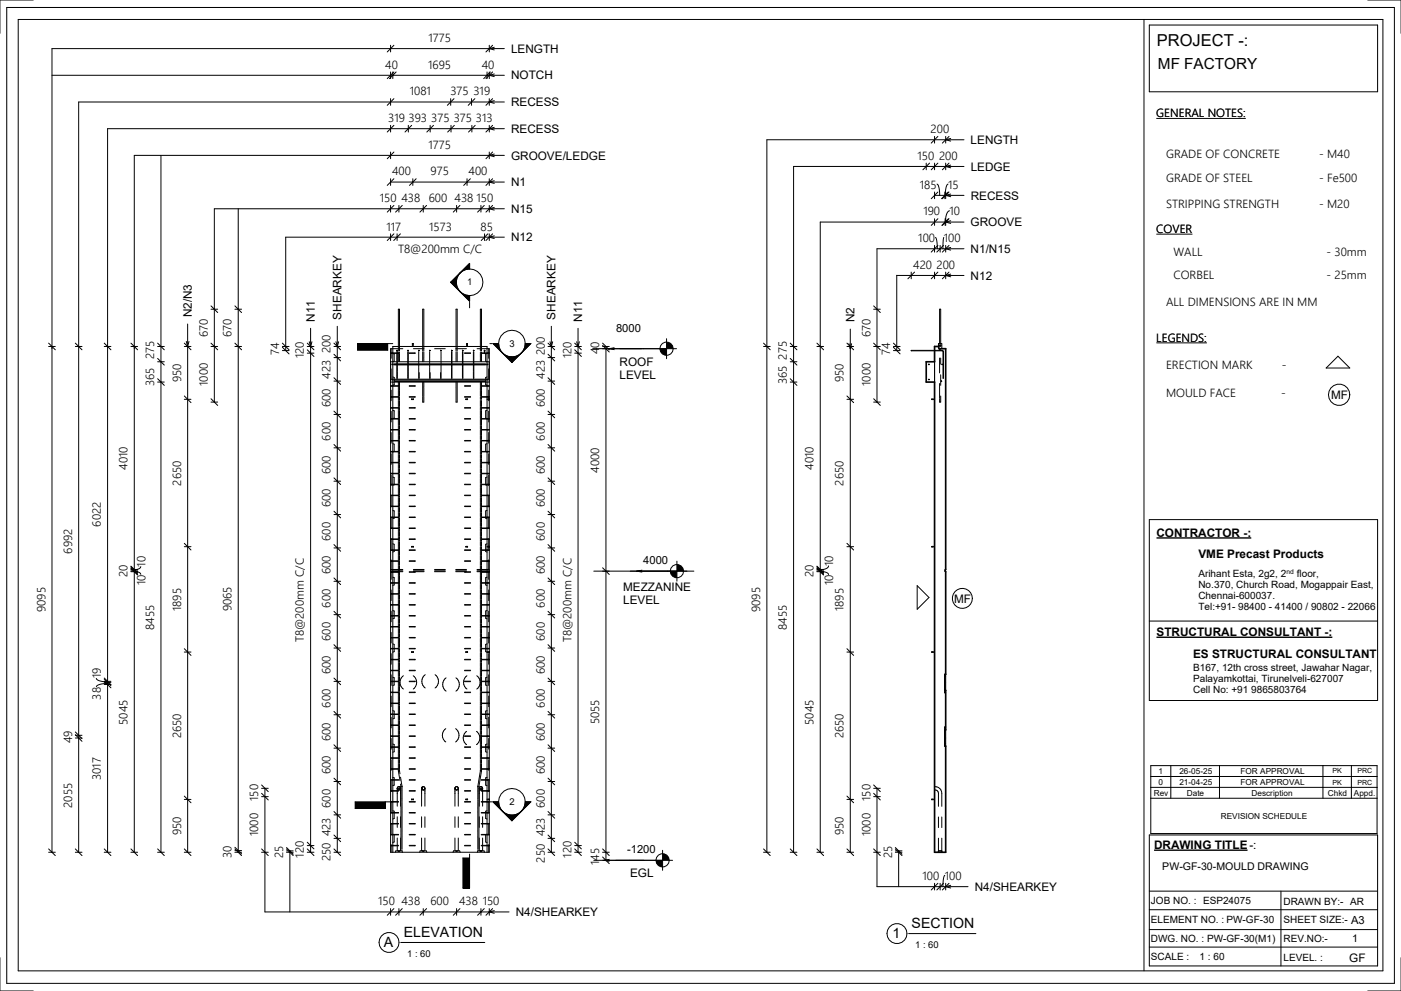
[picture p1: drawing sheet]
<svg xmlns="http://www.w3.org/2000/svg" width="420mm" height="297mm" viewBox="0 0 420 297" stroke-linecap="round" stroke-linejoin="round" font-family="sans-serif">
<defs><g id="words">
<text font-size="4.9" x="346.9" y="13.9">PROJECT -:</text>
<text font-size="4.6" x="347.2" y="20.7">MF FACTORY</text>
<g font-size="4.2">
<text x="121.1" y="280.8">ELEVATION</text>
<text x="267.6" y="281.3">1</text>
<text x="273.4" y="278.2">SECTION</text>
<text x="115" y="284">A</text>
</g>
<g font-size="3.5">
<text x="128.5" y="12.6">1775</text>
<text x="153.2" y="15.8">LENGTH</text>
<text x="115.5" y="20.6">40</text>
<text x="128.4" y="20.6">1695</text>
<text x="144.4" y="20.6">40</text>
<text x="153.2" y="23.8">NOTCH</text>
<text x="122.9" y="28.6">1081</text>
<text x="135.1" y="28.6">375</text>
<text x="142" y="28.6">319</text>
<text x="153.2" y="31.8">RECESS</text>
<text x="346.7" y="35.2">GENERAL NOTES:</text>
<text x="116.4" y="36.6">319</text>
<text x="122.5" y="36.6">393</text>
<text x="129.3" y="36.6">375</text>
<text x="136" y="36.6">375</text>
<text x="142.7" y="36.6">313</text>
<text x="153.2" y="39.8">RECESS</text>
<text x="279" y="39.9">200</text>
<text x="128.5" y="44.6">1775</text>
<text x="153.2" y="47.8">GROOVE/LEDGE</text>
<text x="275.1" y="47.9">150</text>
<text x="281.6" y="47.9">200</text>
<text x="291" y="43.2">LENGTH</text>
<text x="349.6" y="47.3">GRADE OF CONCRETE</text>
<text x="395.5" y="47.3">- M40</text>
<text x="117.6" y="52.6">400</text>
<text x="129.1" y="52.6">975</text>
<text x="140.5" y="52.6">400</text>
<text x="291" y="51.2">LEDGE</text>
<text x="153.2" y="55.8">N1</text>
<text x="275.8" y="56.6">185</text>
<text x="284.2" y="56.6">15</text>
<text x="291" y="59.8">RECESS</text>
<text x="349.6" y="54.6">GRADE OF STEEL</text>
<text x="395.5" y="54.6">- Fe500</text>
<text x="113.9" y="60.6">150</text>
<text x="120.4" y="60.6">438</text>
<text x="128.6" y="60.6">600</text>
<text x="136.3" y="60.6">438</text>
<text x="142.9" y="60.6">150</text>
<text x="153.2" y="63.8">N15</text>
<text x="276.9" y="64.6">190</text>
<text x="284.7" y="64.6">10</text>
<text x="349.6" y="62.3">STRIPPING STRENGTH</text>
<text x="395.5" y="62.3">- M20</text>
<text x="115.8" y="69.1">117</text>
<text x="128.7" y="69.1">1573</text>
<text x="144.1" y="69.1">85</text>
<text x="291" y="67.8">GROOVE</text>
<text x="346.7" y="69.9">COVER</text>
<text x="119.3" y="75.9">T8@200mm C/C</text>
<text x="153.2" y="72.4">N12</text>
<text x="275.3" y="72.6">100</text>
<text x="283" y="72.6">100</text>
<text x="291" y="75.8">N1/N15</text>
<text x="351.8" y="76.8">WALL</text>
<text x="397.8" y="76.8">- 30mm</text>
<text x="273.8" y="80.6">420</text>
<text x="280.8" y="80.6">200</text>
<text x="291" y="83.8">N12</text>
<text x="351.8" y="83.5">CORBEL</text>
<text x="397.8" y="83.5">- 25mm</text>
<text x="57.5" y="95.1" transform="rotate(-90 57.5 95.1)">N2/N3</text>
<text x="102.4" y="95.8" transform="rotate(-90 102.4 95.8)">SHEARKEY</text>
<text x="166.6" y="95.8" transform="rotate(-90 166.6 95.8)">SHEARKEY</text>
<text x="349.6" y="91.6">ALL DIMENSIONS ARE IN MM</text>
<text x="62.3" y="101.1" transform="rotate(-90 62.3 101.1)">670</text>
<text x="69.4" y="101.1" transform="rotate(-90 69.4 101.1)">670</text>
<text x="94.4" y="96.4" transform="rotate(-90 94.4 96.4)">N11</text>
<text x="174.6" y="96.4" transform="rotate(-90 174.6 96.4)">N11</text>
<text x="256.2" y="96.7" transform="rotate(-90 256.2 96.7)">N2</text>
<text x="261" y="101.1" transform="rotate(-90 261 101.1)">670</text>
<text x="46.3" y="107.6" transform="rotate(-90 46.3 107.6)">275</text>
<text x="83.7" y="106.4" transform="rotate(-90 83.7 106.4)">74</text>
<text x="91.1" y="107.4" transform="rotate(-90 91.1 107.4)">120</text>
<text x="99.1" y="105.9" transform="rotate(-90 99.1 105.9)">200</text>
<text x="163.3" y="106.5" transform="rotate(-90 163.3 106.5)">200</text>
<text x="171.3" y="107.4" transform="rotate(-90 171.3 107.4)">120</text>
<text x="179.7" y="106.1" transform="rotate(-90 179.7 106.1)">40</text>
<text x="236" y="107.8" transform="rotate(-90 236 107.8)">275</text>
<text x="266.9" y="106.4" transform="rotate(-90 266.9 106.4)">74</text>
<text x="346.7" y="102.5">LEGENDS:</text>
<text x="99.1" y="113.6" transform="rotate(-90 99.1 113.6)">423</text>
<text x="163.3" y="113.6" transform="rotate(-90 163.3 113.6)">423</text>
<text x="185.8" y="109.6">ROOF</text>
<text x="185.8" y="113.6">LEVEL</text>
<text x="349.6" y="110.8">ERECTION MARK</text>
<text x="384.3" y="110.8">-</text>
<text x="46.3" y="115.8" transform="rotate(-90 46.3 115.8)">365</text>
<text x="54.3" y="114.6" transform="rotate(-90 54.3 114.6)">950</text>
<text x="62.3" y="115.7" transform="rotate(-90 62.3 115.7)">1000</text>
<text x="236" y="115.2" transform="rotate(-90 236 115.2)">365</text>
<text x="253" y="114.6" transform="rotate(-90 253 114.6)">950</text>
<text x="261" y="115.7" transform="rotate(-90 261 115.7)">1000</text>
<text x="349.6" y="119.1">MOULD FACE</text>
<text x="384.2" y="119.1">-</text>
<text x="399.1" y="119.7">MF</text>
<text x="99.1" y="122.1" transform="rotate(-90 99.1 122.1)">600</text>
<text x="163.3" y="122.1" transform="rotate(-90 163.3 122.1)">600</text>
<text x="99.1" y="132.1" transform="rotate(-90 99.1 132.1)">600</text>
<text x="163.3" y="132.1" transform="rotate(-90 163.3 132.1)">600</text>
<text x="38.3" y="140.8" transform="rotate(-90 38.3 140.8)">4010</text>
<text x="99.1" y="142.1" transform="rotate(-90 99.1 142.1)">600</text>
<text x="163.3" y="142.1" transform="rotate(-90 163.3 142.1)">600</text>
<text x="179.7" y="141.7" transform="rotate(-90 179.7 141.7)">4000</text>
<text x="244" y="140.8" transform="rotate(-90 244 140.8)">4010</text>
<text x="54.3" y="145.6" transform="rotate(-90 54.3 145.6)">2650</text>
<text x="253" y="145.6" transform="rotate(-90 253 145.6)">2650</text>
<text x="99.1" y="152.1" transform="rotate(-90 99.1 152.1)">600</text>
<text x="163.3" y="152.1" transform="rotate(-90 163.3 152.1)">600</text>
<text x="30.3" y="157.9" transform="rotate(-90 30.3 157.9)">6022</text>
<text x="346.8" y="160.9">CONTRACTOR -:</text>
<text x="21.6" y="166" transform="rotate(-90 21.6 166)">6992</text>
<text x="99.1" y="162.1" transform="rotate(-90 99.1 162.1)">600</text>
<text x="163.3" y="162.1" transform="rotate(-90 163.3 162.1)">600</text>
<text x="359.3" y="167.3">VME Precast Products</text>
<text x="38.3" y="173" transform="rotate(-90 38.3 173)">20</text>
<text x="43.6" y="169.9" transform="rotate(-90 43.6 169.9)">10</text>
<text x="99.1" y="172.1" transform="rotate(-90 99.1 172.1)">600</text>
<text x="163.3" y="172.1" transform="rotate(-90 163.3 172.1)">600</text>
<text x="244" y="173" transform="rotate(-90 244 173)">20</text>
<text x="249.8" y="169.7" transform="rotate(-90 249.8 169.7)">10</text>
<text x="43.6" y="175.4" transform="rotate(-90 43.6 175.4)">10</text>
<text x="186.8" y="177.2">MEZZANINE</text>
<text x="249.8" y="175.5" transform="rotate(-90 249.8 175.5)">10</text>
<text x="13.6" y="183.5" transform="rotate(-90 13.6 183.5)">9095</text>
<text x="54.3" y="183.2" transform="rotate(-90 54.3 183.2)">1895</text>
<text x="69.4" y="183.2" transform="rotate(-90 69.4 183.2)">9065</text>
<text x="99.1" y="182.1" transform="rotate(-90 99.1 182.1)">600</text>
<text x="163.3" y="182.1" transform="rotate(-90 163.3 182.1)">600</text>
<text x="186.8" y="181.2">LEVEL</text>
<text x="228" y="183.5" transform="rotate(-90 228 183.5)">9095</text>
<text x="253" y="183.2" transform="rotate(-90 253 183.2)">1895</text>
<text x="286" y="180.7">MF</text>
<text x="46.3" y="188.9" transform="rotate(-90 46.3 188.9)">8455</text>
<text x="236" y="188.9" transform="rotate(-90 236 188.9)">8455</text>
<text x="346.8" y="190.7">STRUCTURAL CONSULTANT -:</text>
<text x="91.1" y="192.5" transform="rotate(-90 91.1 192.5)">T8@200mm C/C</text>
<text x="99.1" y="192.1" transform="rotate(-90 99.1 192.1)">600</text>
<text x="163.3" y="192.1" transform="rotate(-90 163.3 192.1)">600</text>
<text x="171.3" y="192.5" transform="rotate(-90 171.3 192.5)">T8@200mm C/C</text>
<text x="357.7" y="197.1">ES STRUCTURAL CONSULTANT</text>
<text x="30.3" y="203.4" transform="rotate(-90 30.3 203.4)">19</text>
<text x="99.1" y="202.1" transform="rotate(-90 99.1 202.1)">600</text>
<text x="163.3" y="202.1" transform="rotate(-90 163.3 202.1)">600</text>
<text x="30.3" y="209.7" transform="rotate(-90 30.3 209.7)">38</text>
<text x="99.1" y="212.1" transform="rotate(-90 99.1 212.1)">600</text>
<text x="163.3" y="212.1" transform="rotate(-90 163.3 212.1)">600</text>
<text x="38.3" y="217.3" transform="rotate(-90 38.3 217.3)">5045</text>
<text x="54.3" y="221.4" transform="rotate(-90 54.3 221.4)">2650</text>
<text x="179.7" y="217.2" transform="rotate(-90 179.7 217.2)">5055</text>
<text x="244" y="217.3" transform="rotate(-90 244 217.3)">5045</text>
<text x="253" y="221.4" transform="rotate(-90 253 221.4)">2650</text>
<text x="21.6" y="222.8" transform="rotate(-90 21.6 222.8)">49</text>
<text x="99.1" y="222.1" transform="rotate(-90 99.1 222.1)">600</text>
<text x="163.3" y="222.1" transform="rotate(-90 163.3 222.1)">600</text>
<text x="30.3" y="233.8" transform="rotate(-90 30.3 233.8)">3017</text>
<text x="99.1" y="232.1" transform="rotate(-90 99.1 232.1)">600</text>
<text x="163.3" y="232.1" transform="rotate(-90 163.3 232.1)">600</text>
<text x="21.6" y="242.2" transform="rotate(-90 21.6 242.2)">2055</text>
<text x="77.4" y="240.2" transform="rotate(-90 77.4 240.2)">150</text>
<text x="99.1" y="242.1" transform="rotate(-90 99.1 242.1)">600</text>
<text x="163.3" y="242.1" transform="rotate(-90 163.3 242.1)">600</text>
<text x="261" y="240.2" transform="rotate(-90 261 240.2)">150</text>
<text x="54.3" y="250.4" transform="rotate(-90 54.3 250.4)">950</text>
<text x="77.4" y="250.7" transform="rotate(-90 77.4 250.7)">1000</text>
<text x="99.1" y="250.7" transform="rotate(-90 99.1 250.7)">423</text>
<text x="163.3" y="250.7" transform="rotate(-90 163.3 250.7)">423</text>
<text x="253" y="250.4" transform="rotate(-90 253 250.4)">950</text>
<text x="261" y="250.7" transform="rotate(-90 261 250.7)">1000</text>
<text x="69.4" y="257.2" transform="rotate(-90 69.4 257.2)">30</text>
<text x="84.9" y="257.2" transform="rotate(-90 84.9 257.2)">25</text>
<text x="91.1" y="257.1" transform="rotate(-90 91.1 257.1)">120</text>
<text x="171.3" y="257.1" transform="rotate(-90 171.3 257.1)">120</text>
<text x="267.5" y="257.2" transform="rotate(-90 267.5 257.2)">25</text>
<text x="346" y="254.5">DRAWING TITLE</text>
<text x="374.6" y="254.5">-:</text>
<text x="99.1" y="258.2" transform="rotate(-90 99.1 258.2)">250</text>
<text x="163.3" y="258.6" transform="rotate(-90 163.3 258.6)">250</text>
<text x="179.7" y="259.3" transform="rotate(-90 179.7 259.3)">145</text>
<text x="188.9" y="262.9">EGL</text>
<text x="276.6" y="263.8">100</text>
<text x="283.3" y="263.8">100</text>
<text x="292.3" y="267.1">N4/SHEARKEY</text>
<text x="113.4" y="271.4">150</text>
<text x="120.4" y="271.4">438</text>
<text x="129" y="271.4">600</text>
<text x="137.7" y="271.4">438</text>
<text x="144.7" y="271.4">150</text>
<text x="154.6" y="274.6">N4/SHEARKEY</text>
<text x="404.6" y="288.4">GF</text>
</g>
<g font-size="3.4">
<text x="184.7" y="99.6">8000</text>
<text x="192.9" y="169">4000</text>
<text x="188" y="255.6">-1200</text>
<text x="405.1" y="276.9">A3</text>
</g>
<g font-size="3.2">
<text x="348.5" y="260.9">PW-GF-30-MOULD DRAWING</text>
<text x="405.5" y="282.4">1</text>
</g>
<g font-size="3">
<text x="359.3" y="172.9">Arihant Esta, 2g2, 2</text>
<text x="388.8" y="172.9">floor,</text>
<text x="359.3" y="176.2">No.370, Church Road, Mogappair East,</text>
<text x="359.3" y="179.5">Chennai-600037.</text>
<text x="359.3" y="182.8">Tel:+91- 98400 - 41400 / 90802 - 22066</text>
<text x="357.7" y="201.1">B167, 12th cross street, Jawahar Nagar,</text>
<text x="357.7" y="204.4">Palayamkottai, Tirunelveli-627007</text>
<text x="357.7" y="207.8">Cell No: +91 9865803764</text>
<text x="345.1" y="270.9">JOB NO. :</text>
<text x="360.7" y="271.1">ESP24075</text>
<text x="384.8" y="271.4">DRAWN BY:-</text>
<text x="404.8" y="271.4">AR</text>
<text x="345.1" y="276.8">ELEMENT NO. :</text>
<text x="367.7" y="276.8">PW-GF-30</text>
<text x="384.8" y="276.8">SHEET SIZE:-</text>
<text x="345.1" y="282.4">DWG. NO. :</text>
<text x="345.1" y="287.7">SCALE :</text>
<text x="359.7" y="287.7">1 : 60</text>
<text x="361.9" y="282.4">PW-GF-30(M1)</text>
<text x="384.8" y="282.4">REV.NO:-</text>
<text x="384.8" y="288">LEVEL. :</text>
</g>
<g font-size="2.8">
<text x="140.1" y="85.6">1</text>
<text x="152.8" y="103.9">3</text>
<text x="152.8" y="241.3">2</text>
<text x="122.1" y="287">1 : 60</text>
<text x="274.4" y="284.3">1 : 60</text>
</g>
<g font-size="2.5">
<text x="347.4" y="232">1</text>
<text x="353.6" y="232">26-05-25</text>
<text x="372" y="232">FOR APPROVAL</text>
<text x="345.9" y="238.6">Rev</text>
<text x="347.4" y="235.3">0</text>
<text x="353.6" y="235.3">21-04-25</text>
<text x="355.9" y="238.6">Date</text>
<text x="372" y="235.3">FOR APPROVAL</text>
<text x="375.3" y="238.6">Description</text>
<text x="398.2" y="238.6">Chkd</text>
<text x="406" y="238.6">Appd.</text>
<text x="366" y="245.4">REVISION SCHEDULE</text>
</g>
<g font-size="2.1">
<text x="399.5" y="231.8">PK</text>
<text x="407" y="231.8">PRC</text>
<text x="399.5" y="235.2">PK</text>
<text x="407" y="235.2">PRC</text>
</g>
<text font-size="2" x="385.7" y="172">nd</text>
</g></defs>
<g fill="#000">
<path d="M140.8 79v1.6l-1 .2-1.8 1zM135.1 84.6l2.9-2.8-.7 .8-.5 2zM135.1 84.6h1.7l.1 1.1 1.1 1.8zM138 87.5l.8 .6 2 .5v1.7zM107.2 103h9v2h-9zM147.8 103h1.7l.1 1 1.1 1.8zM153.5 107l2-.5 .8-.7-2.8 2.9zM150.7 105.8l.8 .7 2 .5v1.7zM157.5 103h1.7l-2.9 2.8 1.1-1.8zM182.6 104.5l1.5-.2v.5zM197.9 104.5h2v2a2 2 0 0 1-2-2zM199.9 102.5a2 2 0 0 1 2 2h-2z"/>
<path d="M278.4 109.2h.2zM278.4 113.8h.2zM282.3 114.2v.2zM282.5 109.1v.2zM106.5 240.4h9v2h-9zM138.8 257.2h2v9h-2zM147.8 240.4h1.7l.5 2 .7 .8zM153.5 244.4l2-.5 .8-.7-2.8 2.8zM150.7 243.2l.8 .7 2 .5v1.6zM157.5 240.4h1.7l-2.9 2.8 .7-.8z"/>
</g>
<g fill="none" stroke="#000" stroke-width=".3">
<path d="M117.1 13.6v2M118.1 13.6l-2 2M146.7 13.6v2M147.7 13.6l-2 2M148.2 14.2l-1.5 .4 1.5 .4M151.2 14.6h-135.6v240.9M117.1 21.6v2M117.1 30.6h-93.5v73.3M117.1 38.6h-84.8v65.3M117.8 21.6v2M118.1 21.6l-2 2M118.8 21.6l-2 2"/>
<path d="M146 21.6v2M146.7 21.6v2M147 21.6l-2 2M147.7 21.6l-2 2M148.2 22.2l-1.5 .4 1.5 .4M151.2 22.6h-135.6M48.3 46.6v208.9M117.1 45.6v2M117.1 53.6v2M118.1 53.6l-2 2M118.1 45.6l-2 2M123.8 53.6v2"/>
<path d="M124.8 53.6l-2 2M140 53.6v2M141 53.6l-2 2M146.7 45.6v2M146.7 53.6v2M147.7 53.6l-2 2M147.7 45.6l-2 2M148.2 46.2l-1.5 .4 1.5 .4M148.2 54.2l-1.5 .4 1.5 .4M151.2 46.6h-110.9v208.9M151.2 54.6h-34.1M277.7 49.9h-39.8v54"/>
<path d="M280.2 41.9h-50.3v62M71.4 62.6v30.1M117.1 61.6v2M117.1 71.1h-31.4v32.8M118.1 61.6l-2 2M119.6 61.6v2M120.6 61.6l-2 2M126.9 61.6v2M127.9 61.6l-2 2M136.9 61.6v2M137.9 61.6l-2 2M144.2 61.6v2"/>
<path d="M145.2 61.6l-2 2M146.7 61.6v2M147.7 61.6l-2 2M148.2 62.2l-1.5 .4 1.5 .4M151.2 62.6h-86.9v57.9M280.2 74.6h-17.2v18.1M280.2 66.6h-34.3v37.3M56.3 97.1v158.4M63.3 92.7h2M63.3 91.7l2 2M93.1 98.4v157.1M101.1 97.8v157.7"/>
<path d="M135.1 84.6l5.7 5.7v-1.7M135.1 84.6h1.7M135.1 84.6l2.9 2.9M136.8 84.6l.1 1.1 1.1 1.8M138 87.5l.8 .6 2 .5M140.8 80.6a4 4 0 0 1 4 4 4 4 0 0 1-4 4M140.8 80.6a4 4 0 0 0-4 4 4 4 0 0 0 4 4M140.8 80.6a4 4 0 0 0-4 4M140.8 80.6v-1.6l-5.7 5.6M140.8 90.6v1.7M165.3 97.8v157.7M173.3 98.4v157.1"/>
<path d="M268.9 82.5v21.4M268.9 82.6h4.3M14.6 103.9h2M14.6 102.9l2 2M39.3 103.9h2M39.3 102.9l2 2M47.3 103.9h2M47.3 108.5h2M47.3 114.5h2M47.3 113.5l2 2M47.3 107.5l2 2M47.3 102.9l2 2"/>
<path d="M55.3 103.9h2M55.3 118.7l2 2M55.3 119.7h2M55.3 102.9l2 2M55.9 102.4l.4 1.5 .4-1.5M63.3 103.9h2M63.3 119.5l2 2M63.3 102.9l2 2M92.1 103.9h2M92.1 104.9l2 2M92.1 105.9h2M92.1 102.9l2 2"/>
<path d="M92.7 102.5l.4 1.5 .4-1.5M100.1 103.9h2M100.1 114.2h2M100.1 107.2h2M100.1 113.2l2 2M100.1 106.2l2 2M100.1 102.9l2 2M100.7 102.5l.4 1.5 .4-1.5M116.2 103v2h-9v-2h10.6M117.1 108.5h29.6M117.1 114.5h29.6M117.3 104.5v2.9"/>
<path d="M117.3 110.6v3.2M117.3 117v3.1M117.5 109.1h28.8v.2h-28.8zM117.5 113.7h28.8v.2h-28.8zM117.8 109.1v-5.2h28.2v5.2M117.8 109.3v4.4M117.8 113.9v141.6M117.8 106l.4 .1v2.2l-.4 .2M117.8 113l.4 .2v.5M118.2 113.9v1.4l-.4 .2M118.3 114.2h27.2v.2h-27.2zM119 113.2v.2l.1-.2"/>
<path d="M119 105.1v.3M119 105.7v.1M119 105.9v1.4M119 107.4v1M119 108.5v.6M119 109.3v.9M119 110.3v1M119 111.4v1M119 112.5v.6M119 105.1h.1M119 105v.1M119.1 105h.1"/>
<path d="M119.1 105h-.1M119.1 105v.1M119.1 105.1h.1M119.1 105.1v.2M119.1 105.6v.2M119.1 105.9v1.4M119.1 107.4v1M119.1 108.5v.6M119.1 109.3v.9M119.1 110.3v1M119.1 111.4v1M119.1 112.5v.6"/>
<path d="M119.4 104.4v-11.7h.4v11.7M119.4 104.5v.8M119.4 105.6v.2M119.4 105.9v1.4M119.4 107.4v1M119.4 114.5v1.1M119.4 115.8v.1M119.4 116.1v1M119.4 117.2v1.6M119.4 119.1v.9M119.5 105.8l-2.4 .1h2.4M119.5 115.6l-2.4 .1 2.4 .1"/>
<path d="M119.5 118.9l-2.4 .1 2.4 .1M119.8 104.5v.7M119.8 105.6v.2M119.8 105.9v1.4M119.8 107.4v1M119.8 114.5v1.1M119.8 115.8v.1M119.8 116.1v1M119.8 117.2v1.6M119.8 119.1v.9M120.8 104.5h-3.7v151h29.6v-151h-3.7M122.3 113.2v.2l.1-.2"/>
<path d="M122.3 105.1v.1M122.3 105.6v.2M122.3 105.9v1.4M122.3 107.4v1M122.3 108.5v.6M122.3 109.3v.9M122.3 110.3v1M122.3 111.4v1M122.3 112.5v.6M122.3 105.1h.1M122.3 105v.1M122.4 105h.1"/>
<path d="M122.4 105v.1M122.4 105.1h.1M122.4 105.1v.1M122.4 105.6v.2M122.4 105.9v1.4M122.4 107.4v1M122.4 108.5v.6M122.4 109.3v.9M122.4 110.3v1M122.4 111.4v1M122.4 112.5v.6M122.7 105.8h1.7l-1.7 .1"/>
<path d="M122.7 115.6h1.7l-1.7 .2M122.7 118.9h1.7l-1.7 .2M123.4 119.6h.5v.2h-.5zM123.6 103.9v-.9h.3v.9M123.6 103.1h.3M123.9 119.6v.2M124 104.5h3.1M125.5 113.2v.2l.2-.2M125.5 105.1v.1M125.5 105.5v1.8M125.5 107.4v1.7M125.5 109.3v.9"/>
<path d="M125.5 110.3v2.8M125.6 105.1h.1M125.6 105v.1M125.5 105.1h.1M125.6 105h.1M125.6 105l.1 .1M125.7 105.1h.1M125.7 111.7v1.4M126.7 104.4v-11.7h.4v11.7M126.7 119v1.5h.4v-1.5M126.7 104.5v.7M126.7 105.5v1.8"/>
<path d="M126.7 107.4v1.1M126.7 114.5v1.4M126.7 116.1v2.7M127.1 104.5v.7M127.1 105.5v1.8M127.1 107.4v1.1M127.1 114.5v1.4M127.1 116.1v2.7M128.8 113.2v.2l.2-.2M128.8 105.1v.1M128.8 105.5v1.8M128.8 107.4v1.7"/>
<path d="M128.8 109.3v.9M128.8 110.3v2.8M128.8 105.1h.1M128.9 105l-.1 .1M128.9 105h.1M128.9 105v.1M129 105.1h.1M129 111.7v1.4M130.3 104.5h3.2M132.1 113.2v.2l.1-.2M132.1 111.7v1.4M132.1 105v.1"/>
<path d="M132.1 105.1h.1M132.2 105h.1M132.2 105v.1M132.2 105.1h.1M132.2 105.1v.1M132.2 105.5v1.8M132.2 107.4v1.7M132.2 109.3v.9M132.2 110.3v2.8M135.4 113.2v.2l.1-.2M135.4 105.1v.1M135.4 105.5v1.8"/>
<path d="M135.4 107.4v1.7M135.4 109.3v.9M135.4 110.3v2.8M135.4 105.1h.1M135.4 105v.1M135.5 105h.1M135.5 105v.1M135.5 105.1h.1M135.5 105.1v.1M135.5 105.5v1.8M135.5 107.4v1.7M135.5 109.3v.9"/>
<path d="M135.5 110.3v2.8M136.7 104.5h3.2M136.7 119v1.5h.4v-1.5M136.7 104.4v-11.7h.4v11.7M136.7 104.5v.7M136.7 105.5v1.8M136.7 107.4v1.1M136.7 114.5v1.4M136.7 116.1v2.7M137.1 104.5v.7M137.1 105.5v1.8M137.1 107.4v1.1"/>
<path d="M137.1 114.5v1.4M137.1 116.1v2.7M138.7 105.1h.1M138.7 113.2v.2l.1-.2M138.7 105.1v.1M138.7 105.5v1.8M138.7 107.4v1.7M138.7 109.3v.9M138.7 110.3v2.8M138.7 105v.1M138.7 105h.1M138.8 105v.1"/>
<path d="M138.8 105.1h.1M138.8 105.1v.1M138.8 105.5v1.8M138.8 107.4v1.7M138.8 109.3v.9M138.8 110.3v2.8M139.7 119.6l.5 .2h-.5zM139.9 103.9v-.9h.3v.9M139.9 103.1h.3M141.1 105.8h-1.7l1.7 .1M141.1 115.6h-1.7l1.7 .2M141.1 118.9h-1.7l1.7 .2"/>
<path d="M141.9 113.2v.2l.2-.2M141.9 105.1v.1M141.9 105.6v.2M141.9 105.9v1.4M141.9 107.4v1M141.9 108.5v.6M141.9 109.3v.9M141.9 110.3v1M141.9 111.4v1M141.9 112.5v.6M142 105.1h-.1M142 105v.1"/>
<path d="M141.9 105.1h.1M142 105h.1M142 105l.1 .1M142.1 105.1h.1M142.1 105.1v.1M142.1 105.6v.2M142.1 105.9v1.4M142.1 107.4v1M142.1 108.5v.6M142.1 109.3v.9M142.1 110.3v1M142.1 111.4v1"/>
<path d="M142.1 112.5v.6M144 104.4v-11.7h.4v11.7M144 104.5v.7M144 105.6v.2M144 105.9v1.4M144 107.4v1M144 114.5v1.1M144 115.8v.1M144 116.1v1M144 117.2v1.6M144 119.1v.5M144 119.8v.2"/>
<path d="M144.3 105.8l2.4 .1h-2.4M144.3 115.6l2.4 .1-2.4 .1M144.3 118.9l2.4 .1-2.4 .1M144.4 104.5v.8M144.4 105.6v.2M144.4 105.9v1.4M144.4 107.4v1M144.4 114.5v1.1M144.4 115.8v.1M144.4 116.1v1M144.4 117.2v1.6M144.4 119.1v.5"/>
<path d="M144.4 119.8v.2M145.2 105.1v.4M145.2 105.6v.1M145.2 105.1h.1M145.3 105l-.1 .1M145.3 105h.1M145.3 105v.1M145.4 105.1h.1M145.4 105.1v.4M145.4 105.6v.2M145.4 105.9v.1M145.6 113.9v1.4l.4 .2"/>
<path d="M146 109.3v4.4M146 113.9v141.6M146 106l-.4 .1v2.2l.4 .2M146 113l-.4 .2v.5M146 119.8h.7M146 119.6h.7M146.5 104.5v2.9M146.5 110.6v3.2M146.5 117v3.1M146.6 119.6v.2M146.9 103h.6M147.8 103h1.7"/>
<path d="M147.8 103l5.7 5.7M147.8 103l2.9 2.8M149.5 103a4 4 0 0 1 4-4 4 4 0 0 1 4 4M149.5 103a4 4 0 0 0 4 4 4 4 0 0 0 4-4M149.5 103l.1 1 1.1 1.8M150.7 105.8l.8 .7 2 .5M153.5 107v1.7M157.5 103a4 4 0 0 1-4 4M157.5 103h1.7l-5.7 5.7M164.3 103.9h2M164.3 113.2l2 2M164.3 114.2h2"/>
<path d="M164.3 106.2l2 2M164.3 107.2h2M164.3 102.9l2 2M164.9 102.5l.4 1.5 .4-1.5M172.3 103.9h2M172.3 105.9h2M172.3 104.9l2 2M172.3 102.9l2 2M172.9 102.5l.4 1.5 .4-1.5M177.7 104.5h25.2M182.6 104.5l1.5-.2v.5zM199.9 101.5v6"/>
<path d="M273.2 105l9.6 .2 .1 8.2-.2-8.2zM278.4 109.2h.2zM278.4 113.8h.2zM279.5 119.6v.2M280.2 119.6h-.8v.2h.8M280.2 108.5v6M281.4 103.9v-.9h.9l.1 1.5M281.7 103.6l.2 .3 .2-.3M281.7 103.6l.2-.2 .2 .2M281.7 103v-10.3h.4v10.3M281.7 103.4v.4M281.7 104.6v.4"/>
<path d="M281.7 107.3v4.5M281.7 115v4.4M281.7 119.6v.2M282.1 118.7v1.8h-.4v-.5M282.1 103.4v.4M282.1 104.6v.4M282.1 107.3v1.9M282.1 112.4v3.1M282.3 114.2v.2zM282.5 109.1v.2zM401.2 106.8l3.5 3.5h-7.1zM63.3 120.5h2"/>
<path d="M100.1 134.3h2M100.1 124.3h2M100.1 133.3l2 2M100.1 123.3l2 2M117.3 123.3v3.2M117.3 129.7v3.2M117.3 136v3.2M117.8 123l.4 .2v2.1l-.4 .2M117.8 133l.4 .2v2.1l-.4 .2M119.4 120.1v1.6M119.4 121.9v.3M119.4 122.3v.6"/>
<path d="M119.4 123.1v1.5M119.4 124.8v.7M119.4 125.6v.2M119.4 126v1.5M119.4 127.7v1M119.4 128.9v1.5M119.4 130.6v1M119.4 131.8v.3M119.4 132.2v1.1M119.4 133.4v1.1M119.4 134.7v.6M119.4 135.5v.7"/>
<path d="M119.4 136.3v1.2M119.4 137.6v1M119.4 138.7v.4M119.4 139.2v1.2M119.5 122.2l-2.4 .1h2.4M119.5 125.5l-2.4 .1h2.4M119.5 128.8h-2.4l2.4 .1M119.5 132.1h-2.4l2.4 .1M119.5 135.3l-2.4 .1 2.4 .1M119.5 138.6l-2.4 .1h2.4M119.8 120.1v1.6M119.8 121.9v.3"/>
<path d="M119.8 122.3v.6M119.8 123.1v1.5M119.8 124.8v.7M119.8 125.6v.2M119.8 126v1.5M119.8 127.7v1M119.8 128.9v1.5M119.8 130.6v1M119.8 131.8v.3M119.8 132.2v1.1M119.8 133.4v1.1M119.8 134.7v.6"/>
<path d="M119.8 135.5v.7M119.8 136.3v1.2M119.8 137.6v1M119.8 138.7v.4M119.8 139.2v1.2M122.7 122.2h1.7l-1.7 .1M122.7 125.5h1.7l-1.7 .1M122.7 128.8h1.7l-1.7 .1M122.7 132.1h1.7l-1.7 .1M122.7 135.3h1.7l-1.7 .2M122.7 138.6h1.7l-1.7 .1M141.1 122.2h-1.7l1.7 .1"/>
<path d="M141.1 125.5h-1.7l1.7 .1M141.1 128.8h-1.7l1.7 .1M141.1 132.1h-1.7l1.7 .1M141.1 135.3h-1.7l1.7 .2M141.1 138.6h-1.7l1.7 .1M144 120.1v1.6M144 121.9v.3M144 122.3v.6M144 123.1v1.5M144 124.8v.7M144 125.6v.2M144 126v1.5"/>
<path d="M144 127.7v1M144 128.9v1.5M144 130.6v1M144 131.8v.3M144 132.2v1.1M144 133.4v1.1M144 134.7v.6M144 135.5v.7M144 136.3v1.2M144 137.6v1M144 138.7v.4M144 139.2v1.2"/>
<path d="M144.3 122.2l2.4 .1h-2.4M144.3 125.5l2.4 .1h-2.4M144.3 128.8h2.4l-2.4 .1M144.3 132.1h2.4l-2.4 .1M144.3 135.3l2.4 .1-2.4 .1M144.3 138.6l2.4 .1h-2.4M144.4 120.1v1.6M144.4 121.9v.3M144.4 122.3v.6M144.4 123.1v1.5M144.4 124.8v.7M144.4 125.6v.2"/>
<path d="M144.4 126v1.5M144.4 127.7v1M144.4 128.9v1.5M144.4 130.6v1M144.4 131.8v.3M144.4 132.2v1.1M144.4 133.4v1.1M144.4 134.7v.6M144.4 135.5v.7M144.4 136.3v1.2M144.4 137.6v1M144.4 138.7v.4"/>
<path d="M144.4 139.2v1.2M146 123l-.4 .2v2.1l.4 .2M146 133l-.4 .2v2.1l.4 .2M146.5 123.3v3.2M146.5 129.7v3.2M146.5 136v3.2M164.3 133.3l2 2M164.3 134.3h2M164.3 123.3l2 2M164.3 124.3h2M100.1 154.3h2M100.1 144.3h2"/>
<path d="M100.1 153.3l2 2M100.1 143.3l2 2M117.3 142.4v3.2M117.3 148.8v3.1M117.3 155.1v3.2M117.8 143l.4 .2v2.1l-.4 .2M117.8 153l.4 .2v2.1l-.4 .2M119.4 140.5v1.4M119.4 142.1v1.2M119.4 143.4v1.5M119.4 145v.2M119.4 145.3v.9"/>
<path d="M119.4 146.3v1.5M119.4 147.9v.6M119.4 148.6v.5M119.4 149.2v1.5M119.4 150.8v.9M119.4 151.9v.1M119.4 152.1v1.5M119.4 153.7v1.2M119.4 155.1v1.4M119.4 156.6v1.2M119.4 157.9v.4M119.4 158.4v1"/>
<path d="M119.4 159.5v1.2M119.5 141.9l-2.4 .1h2.4M119.5 145.2h-2.4l2.4 .1M119.5 148.5h-2.4l2.4 .1M119.5 151.7l-2.4 .1 2.4 .1M119.5 155l-2.4 .1h2.4M119.5 158.3l-2.4 .1h2.4M119.8 140.5v1.4M119.8 142.1v1.2M119.8 143.4v1.5M119.8 145v.2M119.8 145.3v.9"/>
<path d="M119.8 146.3v1.5M119.8 147.9v.6M119.8 148.6v.5M119.8 149.2v1.5M119.8 150.8v.9M119.8 151.9v.1M119.8 152.1v1.5M119.8 153.7v1.2M119.8 155.1v1.4M119.8 156.6v1.2M119.8 157.9v.4M119.8 158.4v1"/>
<path d="M119.8 159.5v1.2M122.7 141.9h1.7l-1.7 .1M122.7 145.2h1.7l-1.7 .1M122.7 148.5h1.7l-1.7 .1M122.7 151.7h1.7l-1.7 .2M122.7 155h1.7l-1.7 .1M122.7 158.3h1.7l-1.7 .1M141.1 141.9h-1.7l1.7 .1M141.1 145.2h-1.7l1.7 .1M141.1 148.5h-1.7l1.7 .1M141.1 151.7h-1.7l1.7 .2M141.1 155h-1.7l1.7 .1"/>
<path d="M141.1 158.3h-1.7l1.7 .1M144 140.5v1.4M144 142.1v1.2M144 143.4v1.5M144 145v.2M144 145.3v.9M144 146.3v1.5M144 147.9v.6M144 148.6v.5M144 149.2v1.5M144 150.8v.9M144 151.9v.1"/>
<path d="M144 152.1v1.5M144 153.7v1.2M144 155.1v1.4M144 156.6v1.2M144 157.9v.4M144 158.4v1M144 159.5v1.2M144.3 141.9l2.4 .1h-2.4M144.3 145.2h2.4l-2.4 .1M144.3 148.5h2.4l-2.4 .1M144.3 151.7l2.4 .1-2.4 .1M144.3 155l2.4 .1h-2.4"/>
<path d="M144.3 158.3l2.4 .1h-2.4M144.4 140.5v1.4M144.4 142.1v1.2M144.4 143.4v1.5M144.4 145v.2M144.4 145.3v.9M144.4 146.3v1.5M144.4 147.9v.6M144.4 148.6v.5M144.4 149.2v1.5M144.4 150.8v.9M144.4 151.9v.1"/>
<path d="M144.4 152.1v1.5M144.4 153.7v1.2M144.4 155.1v1.4M144.4 156.6v1.2M144.4 157.9v.4M144.4 158.4v1M144.4 159.5v1.2M146 143l-.4 .2v2.1l.4 .2M146 153l-.4 .2v2.1l.4 .2M146.5 142.4v3.2M146.5 148.8v3.1M146.5 155.1v3.2"/>
<path d="M164.3 153.3l2 2M164.3 154.3h2M164.3 143.3l2 2M164.3 144.3h2M39.3 171.4h2M39.3 170.7h2M39.3 170.9h2M39.3 171.2h2M39.3 170.4l2 2M39.3 170.2l2 2M39.3 169.9l2 2M39.3 169.7l2 2"/>
<path d="M40.3 171.3l.6 .1a1.35 1.35 0 0 1 1.3 .8M42.2 169.9a1.62 1.62 0 0 1-1.9 .9M55.3 162.9l2 2M55.3 163.9h2M100.1 174.3h2M100.1 164.3h2M100.1 173.3l2 2M100.1 163.3l2 2M117.3 161.5v3.2M117.3 167.9v2.8M117.3 171.4v2.3M117.3 176.9v3.1"/>
<path d="M117.3 171.4h3.5M117.3 170.7h3.5M117.3 170.7l-.2 .2h3.7M117.8 163l.4 .2v2.1l-.4 .2M117.8 173l.4 .2v2.2l-.4 .1M119.4 160.9v.7M119.4 161.7v.6M119.4 162.4v1.2M119.4 163.8v1.1M119.4 165v.1M119.4 165.3v1.2M119.4 166.7v1.3"/>
<path d="M119.4 168.3v1.1M119.4 169.6v1.3M119.4 171.1v.3M119.4 171.6v.8M119.4 172.5v1.3M119.4 174v.7M119.4 174.8v.5M119.4 175.4v1.3M119.4 176.9v1.1M119.4 178.1v.1M119.4 178.3v1.3M119.4 179.8v1.3"/>
<path d="M119.5 161.6h-2.4l2.4 .1M119.5 164.9h-2.4l2.4 .1M119.5 168.1l-2.4 .1 2.4 .1M119.5 171.4l-2.4 .1 2.4 .1M119.5 174.7l-2.4 .1h2.4M119.5 178h-2.4l2.4 .1M119.8 160.9v.7M119.8 161.7v.6M119.8 162.4v1.2M119.8 163.8v1.1M119.8 165v.1M119.8 165.3v1.2"/>
<path d="M119.8 166.7v1.3M119.8 168.3v1.1M119.8 169.6v1.3M119.8 171.1v.3M119.8 171.6v.8M119.8 172.5v1.3M119.8 174v.7M119.8 174.8v.5M119.8 175.4v1.3M119.8 176.9v1.1M119.8 178.1v.1M119.8 178.3v1.3"/>
<path d="M119.8 179.8v1.3M120.8 171.2h-3.7l.2 .2M122.7 161.6h1.7l-1.7 .1M122.7 164.9h1.7l-1.7 .1M122.7 168.1h1.7l-1.7 .2M122.7 171.4h1.7l-1.7 .2M122.7 174.7h1.7l-1.7 .1M122.7 178h1.7l-1.7 .1M123.4 163.8h.5v.2h-.5zM123.9 163.8v.2M124 171.4h3.1M124 170.7h3.1"/>
<path d="M124 170.9h3.1M124 171.2h3.1M130.3 171.4h3.2M130.3 170.7h3.2M130.3 170.9h3.2M130.3 171.2h3.2M136.7 171.4h3.2M136.7 170.7h3.2M136.7 170.9h3.2M136.7 171.2h3.2M139.7 163.8l.5 .2h-.5zM141.1 161.6h-1.7l1.7 .1"/>
<path d="M141.1 164.9h-1.7l1.7 .1M141.1 168.1h-1.7l1.7 .2M141.1 171.4h-1.7l1.7 .2M141.1 174.7h-1.7l1.7 .1M141.1 178h-1.7l1.7 .1M143 171.4h3.5M143 170.7h3.5M143 171.2h3.7l-.2 .2M144 160.9v.7M144 161.7v.6M144 162.4v1.2M144 163.8h.1"/>
<path d="M144 164v.9M144 165v.1M144 165.3v1.2M144 166.7v1.3M144 168.3v1.1M144 169.6v1.3M144 171.1v.3M144 171.6v.8M144 172.5v1.3M144 174v.7M144 174.8v.5M144 175.4v1.3"/>
<path d="M144 176.9v1.1M144 178.1v.1M144 178.3v1.3M144 179.8v1.3M144.3 161.6h2.4l-2.4 .1M144.3 164.9h2.4l-2.4 .1M144.3 168.1l2.4 .1-2.4 .1M144.3 171.4l2.4 .1-2.4 .1M144.3 174.7l2.4 .1h-2.4M144.3 178h2.4l-2.4 .1M144.4 160.9v.7M144.4 161.7v.6"/>
<path d="M144.4 162.4v1.2M144.4 163.8h.1M144.4 164v.9M144.4 165v.1M144.4 165.3v1.2M144.4 166.7v1.3M144.4 168.3v1.1M144.4 169.6v1.3M144.4 171.1v.3M144.4 171.6v.8M144.4 172.5v1.3M144.4 174v.7"/>
<path d="M144.4 174.8v.5M144.4 175.4v1.3M144.4 176.9v1.1M144.4 178.1v.1M144.4 178.3v1.3M144.4 179.8v1.3M146 163l-.4 .2v2.1l.4 .2M146 173l-.4 .2v2.2l.4 .1M146 163.8h.7M146 164h.7M146.5 161.5v3.2M146.5 167.9v2.8"/>
<path d="M146.5 171.4v2.3M146.5 176.9v3.1M146.5 170.7l.2 .2h-3.7M146.6 163.8v.2M164.3 173.3l2 2M164.3 174.3h2M164.3 163.3l2 2M164.3 164.3h2M178 171.2h30.1M275 175.6l3.5 3.5-3.5 3.6zM279.5 163.8v.2M280.2 163.8h-.8v.2h.8"/>
<path d="M55.3 194.5l2 2M55.3 195.5h2M100.1 194.3h2M100.1 184.3h2M100.1 193.3l2 2M100.1 183.3l2 2M117.3 183.2v3.2M117.3 189.6v3.2M117.3 196v3.1M117.8 183l.4 .2v2.2l-.4 .1M117.8 193l.4 .2v2.2l-.4 .1M119.4 181.2v.1"/>
<path d="M119.4 181.4v1.1M119.4 182.6v1.4M119.4 184.1v.4M119.4 184.7v.7M119.4 185.5v1.4M119.4 187v.8M119.4 188v.3M119.4 188.4v1.4M119.4 189.9v1.2M119.4 191.3v1.4M119.4 192.8v1.3M119.4 194.2v.2"/>
<path d="M119.4 194.5v1.1M119.4 195.7v1.3M119.4 197.1v.6M119.4 197.8v.7M119.4 198.7v1.2M119.5 181.3h-2.4l2.4 .1M119.5 184.5l-2.4 .1 2.4 .1M119.5 187.8l-2.4 .1 2.4 .1M119.5 191.1l-2.4 .1h2.4M119.5 194.4l-2.4 .1h2.4M119.5 197.7h-2.4l2.4 .1M119.8 181.2v.1"/>
<path d="M119.8 181.4v1.1M119.8 182.6v1.4M119.8 184.1v.4M119.8 184.7v.7M119.8 185.5v1.4M119.8 187v.8M119.8 188v.3M119.8 188.4v1.4M119.8 189.9v1.2M119.8 191.3v1.4M119.8 192.8v1.3M119.8 194.2v.2"/>
<path d="M119.8 194.5v1.1M119.8 195.7v1.3M119.8 197.1v.6M119.8 197.8v.7M119.8 198.7v1.2M122.7 181.3h1.7l-1.7 .1M122.7 184.5h1.7l-1.7 .2M122.7 187.8h1.7l-1.7 .2M122.7 191.1h1.7l-1.7 .1M122.7 194.4h1.7l-1.7 .1M122.7 197.7h1.7l-1.7 .1M123.4 195.4h.5v.2h-.5z"/>
<path d="M123.9 195.4v.2M139.7 195.4l.5 .2h-.5zM141.1 181.3h-1.7l1.7 .1M141.1 184.5h-1.7l1.7 .2M141.1 187.8h-1.7l1.7 .2M141.1 191.1h-1.7l1.7 .1M141.1 194.4h-1.7l1.7 .1M141.1 197.7h-1.7l1.7 .1M144 181.2v.1M144 181.4v1.1M144 182.6v1.4M144 184.1v.4"/>
<path d="M144 184.7v.7M144 185.5v1.4M144 187v.8M144 188v.3M144 188.4v1.4M144 189.9v1.2M144 191.3v1.4M144 192.8v1.3M144 194.2v.2M144 194.5v.9M144 195.6h.1M144 195.7v1.3"/>
<path d="M144 197.1v.6M144 197.8v.7M144 198.7v1.2M144.3 181.3h2.4l-2.4 .1M144.3 184.5l2.4 .1-2.4 .1M144.3 187.8l2.4 .1-2.4 .1M144.3 191.1l2.4 .1h-2.4M144.3 194.4l2.4 .1h-2.4M144.3 197.7h2.4l-2.4 .1M144.4 181.2v.1M144.4 181.4v1.1M144.4 182.6v1.4"/>
<path d="M144.4 184.1v.4M144.4 184.7v.7M144.4 185.5v1.4M144.4 187v.8M144.4 188v.3M144.4 188.4v1.4M144.4 189.9v1.2M144.4 191.3v1.4M144.4 192.8v1.3M144.4 194.2v.2M144.4 194.5v.9M144.4 195.6h.1"/>
<path d="M144.4 195.7v1.3M144.4 197.1v.6M144.4 197.8v.7M144.4 198.7v1.2M146 183l-.4 .2v2.2l.4 .1M146 193l-.4 .2v2.2l.4 .1M146 195.6h.7M146 195.4h.7M146.5 183.2v3.2M146.5 189.6v3.2M146.5 196v3.1M146.6 195.4v.2"/>
<path d="M164.3 193.3l2 2M164.3 194.3h2M164.3 183.3l2 2M164.3 184.3h2M279.5 195.4v.2M280.2 195.4h-.8v.2h.8M100.1 214.3h2M100.1 204.3h2M100.1 213.3l2 2M100.1 203.3l2 2M117.3 202.3v3.2M117.3 208.7v3.2"/>
<path d="M117.3 215v3.2M117.8 203l.4 .2v2.2l-.4 .1M117.8 213l.4 .2v2.2l-.4 .1M119.4 200v.9M119.4 201.1v.3M119.4 201.6v1.2M119.4 202.9v1.3M119.4 204.5v1.2M119.4 205.8v1.4M119.4 207.4v.1M119.4 207.6v1M119.4 208.7v1.5"/>
<path d="M119.4 210.3v.5M119.4 210.9v.6M119.4 211.6v1.5M119.4 213.2v.9M119.4 214.2v.2M119.4 214.5v1.5M119.4 216.1v1.1M119.4 217.5v1.4M119.4 219v1.1M119.5 200.9l-2.4 .1 2.4 .1M119.5 204.2l-2.4 .1 2.4 .1M119.5 207.5l-2.4 .1h2.4"/>
<path d="M119.5 210.8l-2.4 .1h2.4M119.5 214.1h-2.4l2.4 .1M119.5 217.3l-2.4 .1 2.4 .1M119.8 200v.9M119.8 201.1v.3M119.8 201.6v1.2M119.8 202.9v1.3M119.8 204.5v1.2M119.8 205.8v1.4M119.8 207.4v.1M119.8 207.6v1M119.8 208.7v1.5"/>
<path d="M119.8 210.3v.5M119.8 210.9v.6M119.8 211.6v1.5M119.8 213.2v.9M119.8 214.2v.2M119.8 214.5v1.5M119.8 216.1v1.1M119.8 217.5v1.4M119.8 219v1.1M121 202.6a2.45 2.45 0 0 0 0 4M122.7 200.9h1.7l-1.7 .2M122.7 204.2h1.7l-1.7 .2"/>
<path d="M122.7 207.5h1.7l-1.7 .1M122.7 210.8h1.7l-1.7 .1M122.7 214.1h1.7l-1.7 .1M122.7 217.3h1.7l-1.7 .2M123.9 202.6a2.45 2.45 0 0 1 0 4M127.5 202.3a2.45 2.45 0 0 0 0 4M130.5 202.3a2.45 2.45 0 0 1 0 4M133.7 218.4a2.45 2.45 0 0 0 0 4M133.8 203.2a2.45 2.45 0 0 0 0 4M136.6 218.4a2.45 2.45 0 0 1 0 4M136.7 203.2a2.45 2.45 0 0 1 0 4M139.9 219.3a2.45 2.45 0 0 0 0 3.9"/>
<path d="M140 202.6a2.45 2.45 0 0 0 0 4M141.1 200.9h-1.7l1.7 .2M141.1 204.2h-1.7l1.7 .2M141.1 207.5h-1.7l1.7 .1M141.1 210.8h-1.7l1.7 .1M141.1 214.1h-1.7l1.7 .1M141.1 217.3h-1.7l1.7 .2M142.9 219.3a2.45 2.45 0 0 1 0 3.9M143 202.6a2.45 2.45 0 0 1 0 4M144 200v.9M144 201.1v.3M144 201.6v1.2"/>
<path d="M144 202.9v1.3M144 204.5v1.2M144 205.8v1.4M144 207.4v.1M144 207.6v1M144 208.7v1.5M144 210.3v.5M144 210.9v.6M144 211.6v1.5M144 213.2v.9M144 214.2v.2M144 214.5v1.5"/>
<path d="M144 216.1v1.1M144 217.5v1.4M144 219v1.1M144.3 200.9l2.4 .1-2.4 .1M144.3 204.2l2.4 .1-2.4 .1M144.3 207.5l2.4 .1h-2.4M144.3 210.8l2.4 .1h-2.4M144.3 214.1h2.4l-2.4 .1M144.3 217.3l2.4 .1-2.4 .1M144.4 200v.9M144.4 201.1v.3M144.4 201.6v1.2"/>
<path d="M144.4 202.9v1.3M144.4 204.5v1.2M144.4 205.8v1.4M144.4 207.4v.1M144.4 207.6v1M144.4 208.7v1.5M144.4 210.3v.5M144.4 210.9v.6M144.4 211.6v1.5M144.4 213.2v.9M144.4 214.2v.2M144.4 214.5v1.5"/>
<path d="M144.4 216.1v1.1M144.4 217.5v1.4M144.4 219v1.1M146 203l-.4 .2v2.2l.4 .1M146 213l-.4 .2v2.2l.4 .1M146.5 202.3v3.2M146.5 208.7v3.2M146.5 215v3.2M164.3 213.3l2 2M164.3 214.3h2M164.3 203.3l2 2M164.3 204.3h2"/>
<path d="M283.3 206.7v1h.3M283.3 202.7h.3M283.3 202.2v.2M283.6 202.2v4.8M283.6 218.8v4.9M283.6 217.9h-.3v1.1M55.3 238.7l2 2M55.3 239.7h2M78.4 236.3h2M78.4 235.3l2 2M78.4 237.8l2 2M78.4 238.8h2"/>
<path d="M79.4 236.3v37.1h73.2M100.1 234.3h2M100.1 224.3h2M100.1 233.3l2 2M100.1 223.3l2 2M117.3 221.4v3.2M117.3 227.8v3.1M117.3 234.1v3.2M117.8 223l.4 .2v2.2l-.4 .1M117.8 233l.4 .2v2.2l-.4 .1M119.1 236.3h1M119.1 236.3l.5 .5"/>
<path d="M119.1 236.3v5.4M119.1 236.5h1M119.2 236.1a.5 .5 0 0 0 .4 .7M119.2 236.1h.1M119.4 230.6l.1 1.1M119.4 220.3v.3M119.4 220.8v1M119.4 221.9v1.1M119.4 223.2v.7M119.4 224v.7M119.4 224.8v1.1M119.4 226.1v1.1"/>
<path d="M119.4 227.3v.3M119.4 227.7v1.1M119.4 229v1.5M119.5 220.6l-2.4 .1 2.4 .1M119.5 223.9l-2.4 .1h2.4M119.5 227.2l-2.4 .1h2.4M119.5 230.5h-2.4l2.4 .1M119.5 233.8h-2.4l2.4 .1M119.5 237l-2.4 .1 2.4 .1M119.6 231.8l.2 1.6M119.6 235.8l-.4 .3M119.6 235.8l.5 .5"/>
<path d="M119.6 235.8l-.5 .5M119.6 235.8a.5 .5 0 0 1 .5 .4 .5 .5 0 0 1-.2 .6M119.8 230.6l.1 1.1M119.8 220.3v.3M119.8 220.8v1M119.8 221.9v1.1M119.8 223.2v.7M119.8 224v.7M119.8 224.8v1.1M119.8 226.1v1.1M119.8 227.3v.3M119.8 227.7v1.1"/>
<path d="M119.8 229v1.5M119.8 233.5l.1 .3M119.9 236.8h-.3M119.9 233.9v.1M119.9 231.8v.2M119.9 236v.3M119.9 236.5v.2M120.1 235.1l.1 .7M120.1 233l.1 .4M120.1 236.3l-.5 .5M120.1 236.3v.1M120.1 236.4v5.3"/>
<path d="M120.2 233.5v.3M120.2 235.8v.1M120.2 235.9v.4M120.2 236.5v.5M120.2 237.2v.3M120.2 237.6v1.6M120.2 239.4v.9M120.2 233.9l.2 .7M120.4 234.7l.1 1.6M120.5 236.5v.5M120.5 237.2v.3M120.5 237.6v1.6"/>
<path d="M120.5 239.4v.9M122.7 220.6h1.7l-1.7 .2M122.7 223.9h1.7l-1.7 .1M122.7 227.2h1.7l-1.7 .1M122.7 230.5h1.7l-1.7 .1M122.7 233.8h1.7l-1.7 .1M122.7 237h1.7l-1.7 .2M123.4 239.6h.5v.1h-.5zM123.9 239.6v.1M126.4 236.3l.5 .5M126.4 236.3v5.4M126.5 236.1v.5z"/>
<path d="M126.5 236.1h.1M126.5 236.6l.4 .2M126.7 236v.7M126.9 235.8l-.4 .3M126.9 235.8l.5 .5M126.9 235.8l-.5 .5M126.9 235.8a.5 .5 0 0 1 .5 .4 .5 .5 0 0 1-.2 .6M127.2 236.8h-.3M127.4 236.3l-.5 .5M127.4 236.3v5.4M136.4 236.3l.5 .5M136.4 236.3v5.4"/>
<path d="M136.5 236.1h.1M136.5 236.6v-.5a.5 .5 0 0 0 .4 .7M136.9 235.8l-.4 .3M136.9 235.8l.5 .5M136.9 235.8l-.5 .5M136.9 235.8a.5 .5 0 0 1 .5 .4 .5 .5 0 0 1-.2 .6M137.2 236.8h-.3M137.4 236.3l-.5 .5M137.4 236.3v5.4M139.7 239.6l.5 .1h-.5zM141.1 220.6h-1.7l1.7 .2M141.1 223.9h-1.7l1.7 .1"/>
<path d="M141.1 227.2h-1.7l1.7 .1M141.1 230.5h-1.7l1.7 .1M141.1 233.8h-1.7l1.7 .1M141.1 237h-1.7l1.7 .2M143.3 236.5v.5M143.3 237.2v.3M143.3 237.6v1.6M143.3 239.4v.2M143.3 239.8v.5M143.4 234.7l-.1 1.6M143.6 233.9l-.1 .7M143.6 235.9v.4"/>
<path d="M143.6 236.5v.5M143.6 237.2v.3M143.6 237.6v1.6M143.6 239.4v.2M143.6 239.8v.5M143.6 235.8v.1M143.6 233.5v.3M143.7 236.3l.5 .5M143.7 236.3v5.4M143.7 236.3h1M143.7 236.5h1M143.8 236.1l.2 .7"/>
<path d="M143.8 236.1h.1M143.8 234.7l-.2 1.1M143.9 231.8l-.2 1.6M143.9 233.9l-.1 .7M144 236.8h.2M144 233.5l-.1 .3M144 230.6l-.1 1.1M144 220.3v.3M144 220.8v1M144 221.9v1.1M144 223.2v.7M144 224v.7"/>
<path d="M144 224.8v1.1M144 226.1v1.1M144 227.3v.3M144 227.7v1.1M144 229v1.5M144.2 235.8l-.4 .3M144.2 235.8l.5 .5M144.2 235.8l-.5 .5M144.2 235.8l.4 .3M144.2 231.8l-.2 1.6M144.3 220.6l2.4 .1-2.4 .1M144.3 223.9l2.4 .1h-2.4"/>
<path d="M144.3 227.2l2.4 .1h-2.4M144.3 230.5h2.4l-2.4 .1M144.3 233.8h2.4l-2.4 .1M144.3 237l2.4 .1-2.4 .1M144.4 230.6l-.1 1.1M144.4 220.3v.3M144.4 220.8v1M144.4 221.9v1.1M144.4 223.2v.7M144.4 224v.7M144.4 224.8v1.1M144.4 226.1v1.1"/>
<path d="M144.4 227.3v.3M144.4 227.7v1.1M144.4 229v1.5M144.4 236.8h-.2M144.6 236.1v.2M144.6 236.5v.2M144.6 236.1l-.1 .7M144.7 236.3l-.5 .5M144.7 236.3v.1M144.7 236.4v5.3M146 223l-.4 .2v2.2l.4 .1M146 233l-.4 .2v2.2l.4 .1"/>
<path d="M146 239.6h.7M146 239.8h.7M146.5 221.4v3.2M146.5 227.8v3.1M146.5 234.1v3.2M146.6 239.6v.2M164.3 233.3l2 2M164.3 234.3h2M164.3 223.3l2 2M164.3 224.3h2M279.5 239.6v.1M280.2 239.6h-.8v.1h.8"/>
<path d="M280.2 236.8h.2a1 1 0 0 1 1 1v3.9M280.2 235.8h.2a2 2 0 0 1 2 2v3.9M283.3 222.9h.3M283.3 223.5v.2M14.6 255.5h2M14.6 254.5l2 2M39.3 255.5h2M39.3 254.5l2 2M47.3 255.5h2M47.3 254.5l2 2M55.3 255.5h2M55.3 254.5l2 2"/>
<path d="M78.4 255.5h2M78.4 254.5l2 2M85.9 255.1h2M85.9 255.5h2M85.9 254.1l2 2M85.9 254.5l2 2M86.9 255.1v18.3M92.1 255.5h2M92.1 254.5l2 2M92.1 252.5l2 2M92.1 253.5h2M100.1 255.5h2"/>
<path d="M100.1 251.3h2M100.1 244.3h2M100.1 254.5l2 2M100.1 250.3l2 2M100.1 243.3l2 2M115.5 240.4v2h-9v-2h10.5M117.3 240.5v3.2M117.3 246.8v3.2M117.3 253.2v2.3M117.8 243l.4 .2v2.2l-.4 .1M117.8 250.1l.4 .2v2.1l-.4 .2M119.1 244.9v3.1"/>
<path d="M119.1 251.2v3.9M119.5 255.1h-.8l-.2 .4M119.5 255.1v.1M119.5 255.2h.1M119.5 240.3l-2.4 .1h2.4M119.5 243.6l-2.4 .1h2.4M119.5 246.9h-2.4l2.4 .1M119.5 250.2h-2.4l2.4 .1M119.5 253.4l-2.4 .1 2.4 .1M119.7 255.2l.8-.1 .2 .4M119.7 255.2h-.1M120.1 244.9v3.1"/>
<path d="M120.1 251.2v3.9M120.2 240.5v1.6M120.2 242.3v1M120.2 243.4v.2M120.2 243.7v1.3M120.2 245.2v1M120.2 246.3v.6M120.2 247v1M120.2 248.1v1M120.2 249.2v1M120.2 250.3v.6M120.2 251v1"/>
<path d="M120.2 252.1v1.3M120.2 253.6v.2M120.2 253.9v.6M120.2 254.8v.1M120.5 240.5v1.6M120.5 242.3v1M120.5 243.4v.2M120.5 243.7v1.3M120.5 245.2v1M120.5 246.3v.6M120.5 247v1M120.5 248.1v1"/>
<path d="M120.5 249.2v1M120.5 250.3v.6M120.5 251v1M120.5 252.1v1.3M120.5 253.6v.2M120.5 253.9v.6M120.5 254.8v.1M122.7 240.3h1.7l-1.7 .1M122.7 243.6h1.7l-1.7 .1M122.7 246.9h1.7l-1.7 .1M122.7 250.2h1.7l-1.7 .1M122.7 253.4h1.7l-1.7 .2"/>
<path d="M126.4 244.9v3.1M126.4 251.2v3.9M126.8 255.2l-.8-.1-.2 .4M126.8 255.2h.1M126.9 255.2h.1M127 255.2l.8-.1 .2 .4M127 255.2h.1M127.4 244.9v3.1M127.4 251.2v3.9M136.4 244.9v3.1M136.4 251.2v3.9M136.9 255.2l-.9-.1-.2 .4"/>
<path d="M136.9 255.2h.1M137 255.2h-.1M137.1 255.1h.7l.2 .4M137.1 255.1l-.1 .1M137.4 244.9v3.1M137.4 251.2v3.9M140.8 256.1v10.1h-2v-9h2M141.1 240.3h-1.7l1.7 .1M141.1 243.6h-1.7l1.7 .1M141.1 246.9h-1.7l1.7 .1M141.1 250.2h-1.7l1.7 .1M141.1 253.4h-1.7l1.7 .2"/>
<path d="M143.3 240.5v1.6M143.3 242.3v1M143.3 243.4v.2M143.3 243.7v1.3M143.3 245.2v1M143.3 246.3v.6M143.3 247v1M143.3 248.1v1M143.3 249.2v1M143.3 250.3v.6M143.3 251v1M143.3 252.1v1.3"/>
<path d="M143.3 253.6v.2M143.3 253.9v.6M143.3 254.8v.1M143.6 240.5v1.6M143.6 242.3v1M143.6 243.4v.2M143.6 243.7v1.3M143.6 245.2v1M143.6 246.3v.6M143.6 247v1M143.6 248.1v1M143.6 249.2v1"/>
<path d="M143.6 250.3v.6M143.6 251v1M143.6 252.1v1.3M143.6 253.6v.2M143.6 253.9v.6M143.6 254.8v.1M143.7 244.9v3.1M143.7 251.2v3.9M144.1 255.1h-.8l-.2 .4M144.1 255.1v.1M144.1 255.2h.1M144.3 255.2l.8-.1 .2 .4"/>
<path d="M144.3 255.2h-.1M144.3 240.3l2.4 .1h-2.4M144.3 243.6l2.4 .1h-2.4M144.3 246.9h2.4l-2.4 .1M144.3 250.2h2.4l-2.4 .1M144.3 253.4l2.4 .1-2.4 .1M144.7 244.9v3.1M144.7 251.2v3.9M146 243l-.4 .2v2.2l.4 .1M146 250.1l-.4 .2v2.1l.4 .2M146.5 240.5v3.2M146.5 246.8v3.2"/>
<path d="M146.5 253.2v2.3M146.9 240.4h.6M149.5 240.4a4 4 0 0 1 4-4 4 4 0 0 1 4 4M149.5 240.4a4 4 0 0 0 4 4 4 4 0 0 0 4-4M149.5 240.4a4 4 0 0 0 4 4M149.5 240.4h-1.7l5.7 5.6M153.5 244.4v1.6M157.5 240.4a4 4 0 0 1-4 4M157.5 240.4h1.7l-5.7 5.6M164.3 255.5h2M164.3 254.5l2 2M164.3 250.3l2 2"/>
<path d="M164.3 251.3h2M164.3 243.3l2 2M164.3 244.3h2M172.3 255.5h2M172.3 253.5h2M172.3 254.5l2 2M172.3 252.5l2 2M178 257.9h15.1M263 255.5v10.3h17.2M269.5 255.5v10.3M281.3 255.5l.1-.4h.9l.2 .4M281.4 244.9v3.2"/>
<path d="M281.4 251.3v3.9M282.4 255.2h.1M282.4 244.9v3.2M282.4 251.3v3.9M117.1 272.4v2M118.1 272.4l-2 2M119.6 272.4v2M120.6 272.4l-2 2M126.9 272.4v2M127.9 272.4l-2 2M136.9 272.4v2M137.9 272.4l-2 2"/>
<path d="M144.2 272.4v2M145.2 272.4l-2 2M146.7 272.4v2M147.7 272.4l-2 2M148.2 273l-1.5 .4 1.5 .4"/>
<circle cx="199.9" cy="104.5" r="2"/>
<circle cx="401.5" cy="118.4" r="3.2"/>
<circle cx="288.5" cy="179.4" r="3"/>
</g>
<path d="M280.2 103.9h1.2l.2 .6h2v66.2l-.2 .2 .2 .5v30.8h-.3v4.8h.3v11.8h-.3v4.9h.3v31.8h-3.4v-141h-2.5v-6h2.5z" fill="none" stroke="#000" stroke-width=".5"/>
<path d="M184.7 96.5h7.4v3.8h-7.4z" fill="#fff"/>
<g fill="none" stroke="#000" stroke-width=".3">
<path d="M189 171.2h17M190.9 171.2l1.5-.2v.5zM203 168.2v6"/>
<circle cx="203" cy="171.2" r="2"/>
</g>
<path d="M190.9 171.2l1.5-.2v.5zM201 171.2h2v2a2 2 0 0 1-2-2zM203 169.2a2 2 0 0 1 2 2h-2z" fill="#000"/>
<path d="M192.9 165.8h7.4v3.9h-7.4z" fill="#fff"/>
<g fill="none" stroke="#000" stroke-width=".3">
<path d="M181.1 257.9l1.5-.2v.5zM181.1 257.9h20.6M198.7 254.9v6"/>
<circle cx="198.7" cy="257.9" r="2"/>
</g>
<path d="M181.1 257.9l1.5-.2v.5zM196.7 257.9h2v2a2 2 0 0 1-2-2zM198.7 255.9a2 2 0 0 1 2 2h-2z" fill="#000"/>
<path d="M188 252.5h8.6v3.9h-8.6z" fill="#fff"/>
<g fill="none" stroke="#000" stroke-width=".3">
<path d="M2 2.2h416.1v292.6h-416.1zM5.5 5.8h409.2v285.3h-409.2zM10 0h-10v10M343 5.8v285.3M344.6 7.5h68.5v20h-68.5zM410.1 0h10v10M117.1 29.6v2M117.1 37.6v2M118.1 37.6l-2 2M118.1 29.6l-2 2M122.4 37.6v2M123.4 37.6l-2 2"/>
<path d="M129 37.6v2M130 37.6l-2 2M135.1 29.6v2M135.2 37.6v2M136.1 29.6l-2 2M136.2 37.6l-2 2M141.4 29.6v2M141.5 37.6v2M142.4 29.6l-2 2M142.5 37.6l-2 2M146.7 29.6v2M146.7 37.6v2"/>
<path d="M147.7 37.6l-2 2M147.7 29.6l-2 2M148.2 30.2l-1.5 .4 1.5 .4M148.2 38.2l-1.5 .4 1.5 .4M151.2 38.6h-34.1M151.2 30.6h-34.1M277.7 49.9h11.3M277.7 48.9v2M278.7 48.9l-2 2M280.2 40.9v2M280.2 48.9v2M280.2 57.6v2"/>
<path d="M280.2 41.9h8.8M280.2 58.6h8.8M281 55.2a4.2 4.2 0 0 1 .8 3.4M281.2 40.9l-2 2M281.2 48.9l-2 2M281.2 57.6l-2 2M283.3 57.6v2M283.6 40.9v2M283.6 48.9v2M283.6 57.6v2M284.2 55.2a4.2 4.2 0 0 0-.8 3.4M284.3 57.6l-2 2"/>
<path d="M284.6 40.9l-2 2M284.6 48.9l-2 2M284.6 57.6l-2 2M285.1 41.5l-1.5 .4 1.5 .4M285.1 49.5l-1.5 .4 1.5 .4M285.1 58.2l-1.5 .4 1.5 .4M117.1 70.1v2M118.1 70.1l-2 2M119.1 70.1v2M120.1 70.1l-2 2M145.3 70.1v2M146.3 70.1l-2 2"/>
<path d="M146.7 70.1v2M147.7 70.1l-2 2M148.2 70.7l-1.5 .4 1.5 .4M151.2 71.1h-34.1M280.2 65.6v2M280.2 73.6v2M280.2 74.6h8.8M280.2 66.6h8.8M280.5 71.2l.4 1 .2 2.4M281.2 73.6l-2 2M281.2 65.6l-2 2M281.9 73.6v2"/>
<path d="M282.9 73.6l-2 2M283 71.2l-.3 3.4M283.4 65.6v2M283.6 65.6v2M283.6 73.6v2M284.4 65.6l-2 2M284.6 73.6l-2 2M284.6 65.6l-2 2M284.7 63.2a3.3 3.3 0 0 0-1.2 3.4M285.1 66.2l-1.5 .4 1.5 .4M285.1 74.2l-1.5 .4 1.5 .4M70.4 91.7l2 2"/>
<path d="M70.4 92.7h2M71.4 92.7v162.8M254.9 98.7v156.8M262 92.7h2M262 91.7l2 2M263 92.7v27.8M273.2 82.6h15.8M273.2 81.6v2M274.2 81.6l-2 2M280.2 81.6v2M281.2 81.6l-2 2M283.6 81.6v2"/>
<path d="M284.6 81.6l-2 2M285.1 82.2l-1.5 .4 1.5 .4M22.6 103.9h2M22.6 102.9l2 2M23.6 103.9v151.6M31.3 103.9h2M31.3 102.9l2 2M32.3 103.9v151.6M70.4 103.9h2M70.4 102.9l2 2M84.7 103.9h2M84.7 104.1l2 2"/>
<path d="M84.7 105.1h2M84.7 102.9l2 2M85.7 103.9v1.2M180.7 102.9l2 2M180.7 103.9h2M180.7 103.5l2 2M180.7 104.5h2M181.7 103.9v154M228.9 103.9h2M228.9 102.9l2 2M229.9 103.9v151.6M236.9 103.9h2"/>
<path d="M236.9 113.5l2 2M236.9 114.5h2M236.9 107.5l2 2M236.9 108.5h2M236.9 102.9l2 2M237.9 103.9v151.6M244.9 103.9h2M244.9 102.9l2 2M245.9 103.9v151.6M253.9 103.9h2M253.9 118.7l2 2M253.9 119.7h2"/>
<path d="M253.9 102.9l2 2M254.5 103l.4 1.5 .4-1.5M262 103.9h2M262 119.5l2 2M262 102.9l2 2M267.9 103.9h2M267.9 105.1h2M267.9 104.1l2 2M267.9 102.9l2 2M268.9 103.9v1.2M262 120.5h2M344.6 155.8h68.5v54.2h-68.5z"/>
<path d="M180.7 170.2l2 2M180.7 171.2h2M244.9 171.2h2M244.9 170.4l2 2M244.9 171.4h2M244.9 170.2l2 2M244.9 169.9l2 2M244.9 170.9h2M244.9 169.7l2 2M244.9 170.7h2M245.9 171.3l.8 .1a1.75 1.75 0 0 1 1.8 .8M248.5 169.7a2.08 2.08 0 0 1-2.6 1.1"/>
<path d="M253.9 162.9l2 2M253.9 163.9h2M253.9 194.5l2 2M253.9 195.5h2M344.6 186.2h68.5M22.6 219.4l2 2M28.9 203.4a3.6 3.6 0 0 0 3.4 1M31.3 204.2l2 2M31.3 203.3l2 1.9h-2M31.3 203.6l2 2M31.3 204.6h2M31.3 204.3h2"/>
<path d="M32.3 204.9l-1.7 .1a1.82 1.82 0 0 0-1.7 .9M22.6 220.2l2 2M22.6 221.2h2M22.6 220.4h2M253.9 238.7l2 2M253.9 239.7h2M262 237.8l2 2M262 238.8h2M262 235.3l2 2M262 236.3h2M263 236.3v19.2M22.6 255.5h2"/>
<path d="M22.6 254.5l2 2M31.3 255.5h2M31.3 254.5l2 2M70.4 255.5h2M70.4 254.5l2 2M70.4 254l2 2M70.4 255h2M180.7 254.5l2 2M180.7 255.5h2M180.7 256.9l2 2M180.7 257.9h2M228.9 255.5h2"/>
<path d="M228.9 254.5l2 2M236.9 255.5h2M236.9 254.5l2 2M244.9 255.5h2M244.9 254.5l2 2M253.9 255.5h2M253.9 254.5l2 2M262 255.5h2M262 254.5l2 2M268.5 255.5h2M268.5 254.5l2 2M268.5 254.1l2 2"/>
<path d="M268.5 255.1h2M269.5 255.1v.4M344.6 250.3h68.5v39.3h-68.5zM280.2 265.8h10.1M280.2 264.8v2M281.2 264.8l-2 2M281.9 264.8v2M282.9 264.8l-2 2M283.3 262.4l-.4 1-.2 2.4M283.6 264.8v2M284.6 264.8l-2 2M285.1 265.4l-1.5 .4 1.5 .4"/>
<path d="M344.6 272.7h68.5M344.6 267.2h68.5M344.6 278.7h68.5M384.1 267.2v22.4M0 287.1v10h10M344.6 283.9h68.5M420.1 287.1v10h-10"/>
</g>
<g fill="#fff">
<path d="M346.9 9.5h27.5v5.4h-27.5z"/>
<path d="M405.1 273.8h4.1v3.9h-4.1z"/>
<path d="M346.8 187.4h51.8v4.1h-51.8z"/>
<path d="M357.7 193.9h54.2v4.1h-54.2z"/>
<path d="M346 251.2h27.6v4.2h-27.6z"/>
<path d="M373.6 251.2h1v4.2h-1z"/>
<path d="M374.6 251.2h2.2v4.2h-2.2z"/>
<path d="M346.8 157.6h27.9v4.1h-27.9z"/>
<path d="M359.3 164.1h37.3v4.1h-37.3z"/>
<path d="M359.7 285.1h7.5v3.3h-7.5z"/>
<path d="M405.5 279.4h1.7v3.7h-1.7z"/>
<path d="M367.7 274.1h14.3v3.3h-14.3z"/>
<path d="M347.2 16.6h29.6v5.1h-29.6z"/>
<path d="M348.5 258h44.2v3.6h-44.2z"/>
<path d="M361.9 279.8h20.4v3.3h-20.4z"/>
<path d="M404.8 268.8h4.1v3.3h-4.1z"/>
<path d="M360.7 268.5h14.3v3.3h-14.3z"/>
</g>
<path d="M346.8 161.3h28.4M346.8 191h52.7M346 254.9h28.1" fill="none" stroke="#000" stroke-width=".41"/>
<g fill="none" stroke="#000" stroke-width=".3">
<path d="M346.7 35.5h26.8M346.7 70.2h10.8M346.7 102.8h15.2M345 229.5h67.9v20.4h-67.9zM345 232.8h67.9M345 236h67.9M345 239.3h67.9M351.1 229.5v9.8M365.7 229.5v9.8M396.7 229.5v9.8M405.2 229.5v9.8M272.4 279.9h20.2"/>
<path d="M120.2 282.5h25.1"/>
<circle cx="268.9" cy="279.9" r="3"/>
<circle cx="116.7" cy="282.5" r="3"/>
</g>
<use href="#words"/>
</svg>
